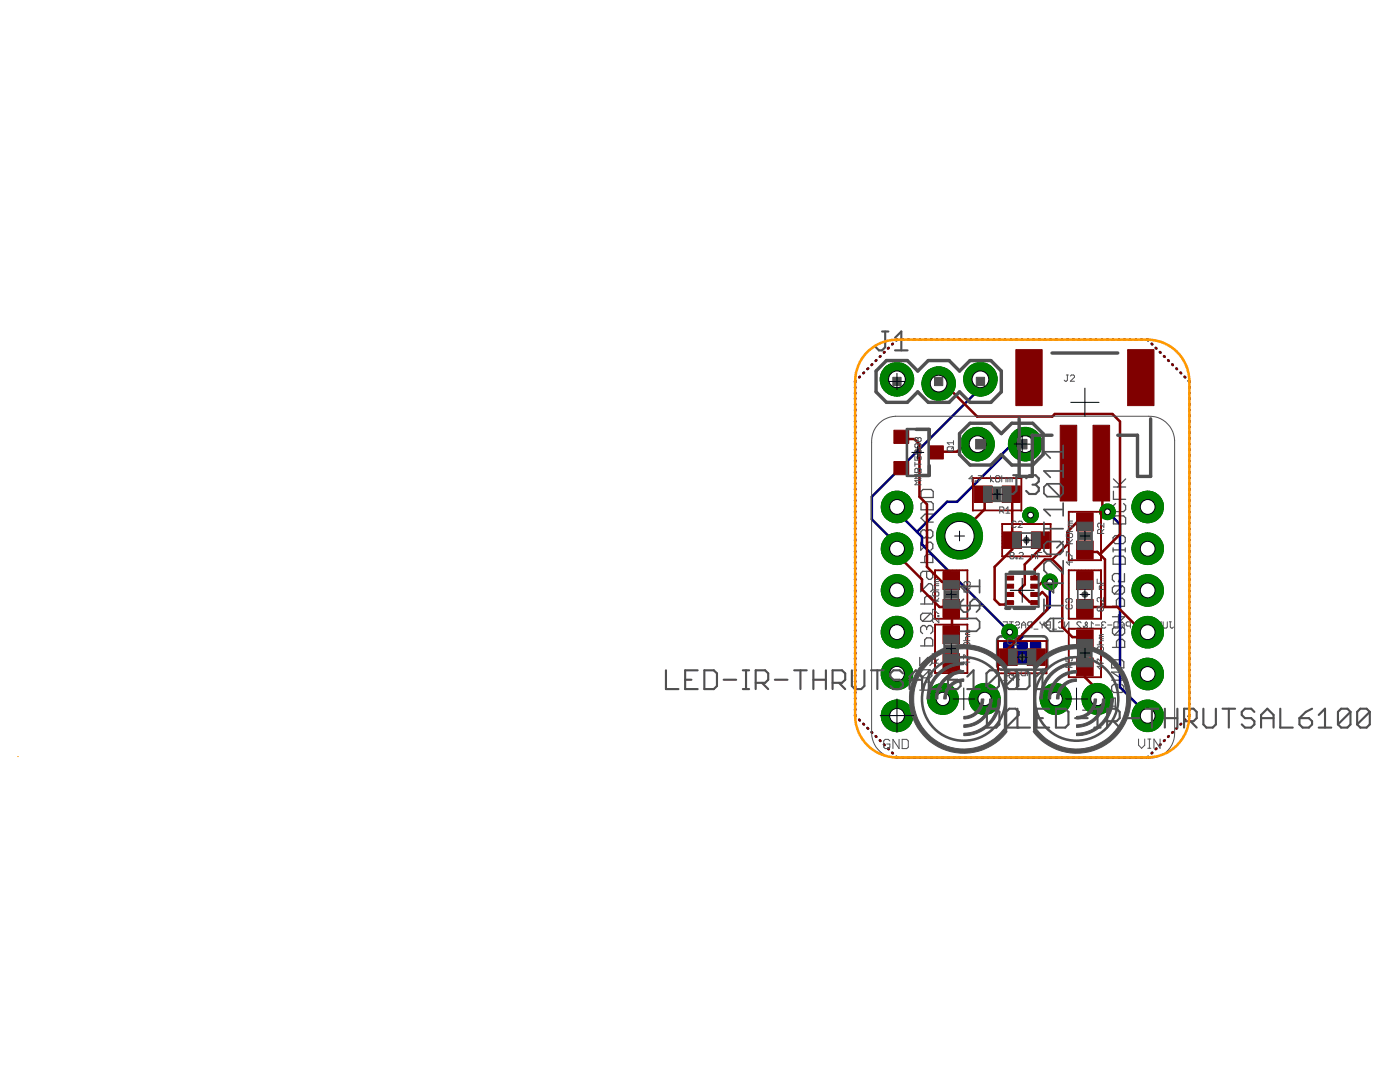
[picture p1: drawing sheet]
<svg xmlns="http://www.w3.org/2000/svg" width="279mm" height="216mm" viewBox="0 0 279 216" stroke-linecap="round" stroke-linejoin="round" font-family="sans-serif">
<path d="M202.6 130.3h2.8M204 128.9v2.8" fill="none" stroke="#000" stroke-width=".2"/>
<g fill="none" stroke="#505050" stroke-width=".2">
<path d="M200.2 124.1h.8v1.2h-.8M200.2 135.8h.8M200.6 124.7h.4M201 134.9l-.4-.4v1.3M201.4 124.1h.8M201.6 129.5l.2 .1M201.6 129l.4 .3-.5 .6-.4-.3M201.8 124.1v1.2M202.2 129.5l.4 .3M202.2 135.3h-.6l-.2-.2v-.4l.2-.2h.6v1.3M202.4 129.7l-.5 .5M202.6 124.3l.3-.2h.4l.2 .2-.2 .4h-.4l-.3 .2 .3 .4h.4l.2-.2"/>
<path d="M202.6 134.5h.5M202.7 130.1l.4 .1-.1 .3-.4-.1-.2 .1v.2l.4 .1M202.9 134.5v1.1l.2 .2 .4-.2M202.9 131.1l.3-.4h.4v.3l-.3 .4M203.1 130.8l.4 .3M203.7 130.3h.3M203.7 130.3v.1M203.8 130.3v.1M203.8 130.3l.1 .1M203.8 130.3h.1M203.9 125.3v-.8l.4-.4 .4 .4v.8M203.9 124.7h.8"/>
<path d="M203.9 130.3l.1 .1M203.9 130.3h.1M204 130.4h.1M204 131.7l-.3-.4 .4-.2 .2 .2-.4 .6M204.1 130.3v.1M204.1 130.3h.1M204.1 130.3l.1 .1M204.2 130.3h.1M204.3 130.3l-.2 .1M204.3 130.3h.3M204.4 130.3h.1M204.5 130.3h.1"/>
<path d="M204.6 130.3h.1M204.7 130.3h.1M204.8 130.4h.1M204.8 130.3v.1M204.8 130.3h.1M204.9 130.3v.1M204.9 130.3h.1M205 130.3h.1M205 130.3h-.4M205 130.3h.2M205.1 130.3h.1M205.2 130.3v.1"/>
<path d="M205.2 130.3h.1M205.3 130.3h.1M205.4 130.4h.1M205.4 130.3v.1M205.9 124.9h-.6l-.2-.2v-.4l.2-.2h.6v1.2M206.3 125.5h.9M207.6 124.1v.2l.4 .4M208 124.7v.6M208.4 124.1v.2l-.4 .4M208.8 124.3l.2-.2h.6v1.2h-.6l-.2-.2 .2-.4zM209 124.7h.6M210 125.5h.9"/>
<path d="M211.2 124.3l.3-.2h.4l.2 .2v.8l-.2 .2h-.4l-.3-.2M212.5 124.1v1.2l.8-1.2v1.2M213.7 125.5h.8M215.8 124.3l-.2-.2h-.5l-.2 .2v.2l.9 .8h-.9M216.2 124.9l.4 .4h.2l.2-.4-.4-.4v-.2l.2-.2 .2 .2v.2l-.8 .8M217.4 125.3h.8M218.2 124.5l-.4-.4v1.2M218.6 124.7h.9M220 124.7l-.2 .2 .2 .4h.5l.2-.2M220 124.7h.3M220.7 124.3l-.2-.2h-.5l-.2 .2 .2 .4M221.1 124.7h.8"/>
<path d="M222.3 124.3l.2-.2h.6v1.2h-.6l-.2-.2zM223.5 124.7h.9M223.5 125.3v-.8l.4-.4 .5 .4v.8M225.6 124.9h-.6l-.3-.2v-.4l.3-.2h.6v1.2M226 125.5h.8M227.6 124.9l-.4 .4M228 124.9h-.6l-.2-.2v-.4l.2-.2h.6v1.2M228.5 124.1h.8v1.2h-.8M228.9 124.7h.4M230.5 124.9h-.6l-.2-.2v-.4l.2-.2h.6v1.2M230.9 125.3v-1.2l.4 .4 .4-.4v1.2M232.1 124.1v1l.2 .2h.4l.3-.2v-1"/>
<path d="M233.4 124.1h.4M233.6 124.1v1l.2 .2 .4-.2"/>
</g>
<g fill="none" stroke="#505050" stroke-width=".25">
<path d="M184.2 97.7h1.6l.4 .4v1.2h-2.4v-1.2zM222.2 98v1.6h2.4M222.2 97.2h2.4M222.2 95.6l1.2 1.2M224.6 95.6l-1.6 1.6M183.7 116.5v1.6l1.6-1.6h.4l.4 .4v.8l-.4 .4M183.7 108.2v1.6l1.7-1.6h.4l.4 .4v.8l-.4 .4M183.7 112.2h2.5v-1.2l-.4-.4h-.8l-.4 .4v1.2M183.8 100.5l.4-.4h1.6l.4 .4v1.2h-2.4zM184.9 114v1.2l.4 .4h.4l.4-.4v-.8l-.4-.4h-1.6l-.4 .4v.8l.4 .4M185 106.1l.4-.4h.4l.4 .4v.8l-.4 .4h-.4l-.4-.4M185 106.1v.8"/>
<path d="M185 106.1l-.4-.4h-.5l-.4 .4v.8l.4 .4h.5l.4-.4M186.2 102.6h-1.6l-.8 .8 .8 .8h1.6M222.1 111.4l.4-.4h1.7l.4 .4v1.2h-2.5zM222.1 109.3v.8M222.1 109.7h2.5M222.2 103.3l.4-.4h1.6l.4 .4v1.2h-2.4zM222.5 106.9h1.7l.4 .4v.8l-.4 .4h-1.7l-.4-.4v-.8zM222.6 100.5l-.4 .4v.8l.4 .4h1.6l.4-.4v-.8l-.4-.4M224 116.9l.4 .4v.8l-.4 .4h-1.6M224 116.9h-1.6l-.4 .4v.8l.4 .4M224 116.9l-1.6 1.6M224.4 114.4v1.7h-1.2l.4-.8v-.4l-.4-.5h-.8l-.4 .5v.8l.4 .4"/>
<path d="M224.6 109.3v.8M183.6 137.7h2.4v-1.2l-.4-.4h-.8l-.4 .4v1.2M183.6 131.2v1.6l1.6-1.6h.4l.4 .4v.8l-.4 .4M183.7 128.9h2.4v-1.2l-.4-.4h-.8l-.4 .4v1.2M183.7 120.5h2.4v-1.2l-.4-.4h-.8l-.4 .4v1.2M184.9 125.2l.4-.4h.4l.4 .4v.8l-.4 .4M184.9 125.2l-.4-.4h-.4l-.4 .4v.8l.4 .4M184.9 125.2v.4M185.6 133.6l.4 .4v.9l-.4 .4h-1.6M185.6 133.6h-1.6l-.4 .4v.9l.4 .4M185.6 133.6l-1.6 1.7M185.7 122.4l.4 .4v.8l-.4 .4h-1.6"/>
<path d="M185.7 122.4h-1.6l-.4 .4v.8l.4 .4M185.7 122.4l-1.6 1.6M220.1 139.7l-.4-.4h-.8l-.4 .4v.4l1.6 1.6h-1.6M221.8 132.1l.4-.4h1.7l.4 .4v1.2h-2.5zM222 121h2.4v-1.2l-.4-.4h-.8l-.4 .4v1.2M222 129.2h2.5v-1.2l-.5-.4h-.8l-.4 .4v1.2M223.2 122.7v1.6l1.3-1.2h-2.5M223.9 136.6l.4 .4v.8l-.4 .4h-1.7l-.4-.4v-.8l.4-.4h.9v.8M224 125.1l.5 .4v.8l-.5 .4h-1.6M224 125.1h-1.6l-.4 .4v.8l.4 .4M224 125.1l-1.6 1.6M224.3 134.1h-2.5l2.5 1.6h-2.5"/>
<path d="M216.1 141.7h1.6M217.7 140.1l-.8-.8v2.4M222.6 140.9h-1.2l-.4-.4v-.8l.4-.4h1.2v2.4"/>
</g>
<path d="M200.6 128.6h4v3.4h-4z" fill="none" stroke="#505050" stroke-width=".42"/>
<path d="M199.2 127.2l.6-.2h8.4l.4 .1 .3 .3 .1 .4-.1 5.4-.3 .3-.4 .1h-8.4l-.4-.1-.3-.3-.1-.4v-5z" fill="none" stroke="#505050" stroke-width=".51"/>
<g fill="#000080" stroke="#000080" stroke-width=".2">
<path d="M200.3 128.2h2.1v4.2h-2.1z"/>
<path d="M203 128.2h2v4.2h-2z"/>
<path d="M205.6 128.2h2.1v4.2h-2.1z"/>
</g>
<g fill="none" stroke="#000080" stroke-width=".51">
<path d="M170.7 77.2v.2M170.7 78.4v.1M170.7 79.5v.1M170.8 76l-.1 .2M171.6 75.2l-.1 .1M172.4 74.4l-.1 .1M173.2 73.5l-.1 .1M174.1 72.7l-.2 .1M174.9 71.9l-.1 .1M175.7 71.1l-.1 .1M176.5 70.3l-.1 .1M177.4 69.4l-.2 .1"/>
<path d="M178.2 68.6l-.1 .1M179.1 67.8l-.2 .1M180.1 67.8h.2M181.3 67.8h.1M182.4 67.8h.1M183.5 67.8h.2M184.7 67.8h.1M185.8 67.8h.1M186.9 67.8h.2M188.1 67.8h.1M189.2 67.8h.1M190.3 67.8h.2"/>
<path d="M191.5 67.8h.1M192.6 67.8h.1M193.7 67.8h.2M194.9 67.8h.1M195.7 75.7l-.2 .4v1.5l-21.5 21.5v4.5l5.5 5.5-.5 .4M196 67.8h.1M197.1 67.8h.2M198.3 67.8h.1M199.4 67.8h.1M200.5 67.8h.2M201.7 67.8h.1M202.8 67.8h.1"/>
<path d="M203.9 67.8h.2M205.1 67.8h.1M206.2 67.8h.1M207.3 67.8h.2M208.5 67.8h.1M209.6 67.8h.1M210.7 67.8h.2M211.9 67.8h.1M213 67.8h.1M214.1 67.8h.2M215.3 67.8h.1M216.4 67.8h.2"/>
<path d="M217.6 67.8h.1M218.7 67.8h.1M219.8 67.8h.1M221 67.8h.1M222.1 67.8h.1M223.2 67.8h.2M224.3 67.8h.2M225.5 67.8h.1M226.6 67.8h.2M227.8 67.8h.1M228.9 67.8l.2 .1M229.8 68.6l.2 .1"/>
<path d="M230.7 69.4l.1 .1M231.5 70.3l.1 .1M232.3 71.1l.1 .1M233.1 71.9l.1 .1M234 72.7l.1 .1M234.8 73.5l.1 .1M235.6 74.4l.1 .1M236.4 75.2l.1 .1M237.2 76l.2 .2M237.4 77.2v.2M237.4 78.4v.1M237.4 79.5v.1"/>
<path d="M170.7 80.6v.2M170.7 81.7v.2M170.7 82.9v.1M170.7 84v.1M170.7 85.1v.2M170.7 86.3v.1M170.7 87.4v.1M170.7 88.5v.1M170.7 89.6v.2M170.7 90.8v.1M170.7 91.9v.1M170.7 93v.2"/>
<path d="M170.7 94.2v.1M170.7 95.3v.1M170.7 96.4v.1M170.7 97.6v.1M170.7 98.7v.1M170.7 99.8v.1M204.6 88.6h-2.6l-2 2v.5l-9 9h-2l-6 6M237.4 80.6v.2M237.4 81.7v.2M237.4 82.9v.1M237.4 84v.1M237.4 85.1v.2"/>
<path d="M237.4 86.3v.1M237.4 87.4v.1M237.4 88.5v.1M237.4 89.6v.2M237.4 90.8v.1M237.4 91.9v.1M237.4 93v.2M237.4 94.2v.1M237.4 95.3v.1M237.4 96.4v.1M237.4 97.6v.1M237.4 98.7v.1"/>
<path d="M237.4 99.8v.1M170.7 100.9v.1M170.7 102.1v.1M170.7 103.2v.1M170.7 104.3v.1M170.7 105.5v.1M170.7 106.6v.1M170.7 107.7v.1M170.7 108.8v.1M170.7 110v.1M170.7 111.1v.1M170.7 112.2v.1"/>
<path d="M170.7 113.3v.2M170.7 114.5v.1M170.7 115.6v.1M170.7 116.7v.2M170.7 117.9v.1M170.7 119v.1M179 101.2l.5 .4v1l4.5 4.5v1.5l17.5 17.5v4l-.2 .2M209.5 116.1v5l-5.5 5.5v.5l-.5 .5v2l.5 .7M221 102.1l2.5 2.5v32.5l5.5 5.5v.2M237.4 100.9v.1M237.4 102.1v.1M237.4 103.2v.1"/>
<path d="M237.4 104.3v.1M237.4 105.5v.1M237.4 106.6v.1M237.4 107.7v.1M237.4 108.8v.1M237.4 110v.1M237.4 111.1v.1M237.4 112.2v.1M237.4 113.3v.2M237.4 114.5v.1M237.4 115.6v.1M237.4 116.7v.2"/>
<path d="M237.4 117.9v.1M237.4 119v.1M170.7 120.1v.1M170.7 121.2v.2M170.7 122.4v.1M170.7 123.5v.1M170.7 124.6v.2M170.7 125.8v.1M170.7 126.9v.1M170.7 128v.1M170.7 129.1v.2M170.7 130.3v.1"/>
<path d="M170.7 131.4v.1M170.7 132.5v.2M170.7 133.6v.2M170.7 134.8v.1M170.7 135.9v.1M170.7 137v.2M170.7 138.2v.1M170.7 139.3v.1M237.4 120.1v.1M237.4 121.2v.2M237.4 122.4v.1M237.4 123.5v.1"/>
<path d="M237.4 124.6v.2M237.4 125.8v.1M237.4 126.9v.1M237.4 128v.1M237.4 129.1v.2M237.4 130.3v.1M237.4 131.4v.1M237.4 132.5v.2M237.4 133.6v.2M237.4 134.8v.1M237.4 135.9v.1M237.4 137v.2"/>
<path d="M237.4 138.2v.1M237.4 139.3v.1M170.7 142.7l.1 .2M170.7 140.4v.1M170.7 141.5v.2M171.5 143.6l.1 .1M172.3 144.4l.1 .1M173.1 145.3l.1 .1M173.9 146.1l.2 .1M174.8 146.9l.1 .1M175.6 147.7l.1 .1M176.4 148.5l.1 .2"/>
<path d="M177.2 149.4l.2 .1M178.1 150.2l.1 .1M178.9 151l.2 .1M180.1 151.1h.2M181.3 151.1h.1M182.4 151.1h.1M183.5 151.1h.2M184.7 151.1h.1M185.8 151.1h.1M186.9 151.1h.2M188.1 151.1h.1M189.2 151.1h.1"/>
<path d="M190.3 151.1h.2M191.5 151.1h.1M192.6 151.1h.1M193.7 151.1h.2M194.9 151.1h.1M196 151.1h.1M197.1 151.1h.2M198.3 151.1h.1M199.4 151.1h.1M200.5 151.1h.2M201.7 151.1h.1M202.8 151.1h.1"/>
<path d="M203.9 151.1h.2M205.1 151.1h.1M206.2 151.1h.1M207.3 151.1h.2M208.5 151.1h.1M209.6 151.1h.1M210.7 151.1h.2M211.9 151.1h.1M213 151.1h.1M214.1 151.1h.2M215.3 151.1h.1M216.4 151.1h.2"/>
<path d="M217.6 151.1h.1M218.7 151.1h.1M219.8 151.1h.1M221 151.1h.1M222.1 151.1h.1M223.2 151.1h.2M224.3 151.1h.2M225.5 151.1h.1M226.6 151.1h.2M227.8 151.1h.1M229.1 151l-.2 .1M230 150.2l-.2 .1"/>
<path d="M230.8 149.4l-.1 .1M231.6 148.5l-.1 .2M232.4 147.7l-.1 .1M233.2 146.9l-.1 .1M234.1 146.1l-.1 .1M234.9 145.3l-.1 .1M235.7 144.4l-.1 .1M236.5 143.6l-.1 .1M237.4 140.4v.1M237.4 141.5v.2M237.4 142.7l-.2 .2"/>
</g>
<circle cx="179" cy="75.7" r="3.3" fill="#008000" stroke="#008000" stroke-width=".2"/>
<circle cx="179" cy="75.7" r="1.67" fill="#fff" stroke="#000" stroke-width=".2"/>
<circle cx="187.3" cy="76.5" r="3.3" fill="#008000" stroke="#008000" stroke-width=".2"/>
<circle cx="187.3" cy="76.5" r="1.67" fill="#fff" stroke="#000" stroke-width=".2"/>
<circle cx="195.7" cy="75.7" r="3.3" fill="#008000" stroke="#008000" stroke-width=".2"/>
<circle cx="195.7" cy="75.7" r="1.67" fill="#fff" stroke="#000" stroke-width=".2"/>
<circle cx="188.2" cy="139.5" r="3.1" fill="#008000" stroke="#008000" stroke-width=".2"/>
<circle cx="188.2" cy="139.5" r="1.33" fill="#fff" stroke="#000" stroke-width=".2"/>
<circle cx="196.5" cy="139.5" r="3.1" fill="#008000" stroke="#008000" stroke-width=".2"/>
<circle cx="196.5" cy="139.5" r="1.33" fill="#fff" stroke="#000" stroke-width=".2"/>
<circle cx="219" cy="139.5" r="3.1" fill="#008000" stroke="#008000" stroke-width=".2"/>
<circle cx="219" cy="139.5" r="1.33" fill="#fff" stroke="#000" stroke-width=".2"/>
<circle cx="210.7" cy="139.5" r="3.1" fill="#008000" stroke="#008000" stroke-width=".2"/>
<circle cx="210.7" cy="139.5" r="1.33" fill="#fff" stroke="#000" stroke-width=".2"/>
<circle cx="191.5" cy="107" r="4.6" fill="#008000" stroke="#008000" stroke-width=".2"/>
<circle cx="191.5" cy="107" r="2.92" fill="#fff" stroke="#000" stroke-width=".2"/>
<circle cx="179" cy="142.8" r="3.2" fill="#008000" stroke="#008000" stroke-width=".2"/>
<circle cx="179" cy="142.8" r="1.48" fill="#fff" stroke="#000" stroke-width=".2"/>
<circle cx="229" cy="134.5" r="3.2" fill="#008000" stroke="#008000" stroke-width=".2"/>
<circle cx="229" cy="134.5" r="1.48" fill="#fff" stroke="#000" stroke-width=".2"/>
<circle cx="179" cy="134.5" r="3.2" fill="#008000" stroke="#008000" stroke-width=".2"/>
<circle cx="179" cy="134.5" r="1.48" fill="#fff" stroke="#000" stroke-width=".2"/>
<circle cx="229" cy="126.2" r="3.2" fill="#008000" stroke="#008000" stroke-width=".2"/>
<circle cx="229" cy="126.2" r="1.48" fill="#fff" stroke="#000" stroke-width=".2"/>
<circle cx="229" cy="117.8" r="3.2" fill="#008000" stroke="#008000" stroke-width=".2"/>
<circle cx="229" cy="117.8" r="1.48" fill="#fff" stroke="#000" stroke-width=".2"/>
<circle cx="179" cy="109.5" r="3.2" fill="#008000" stroke="#008000" stroke-width=".2"/>
<circle cx="179" cy="109.5" r="1.48" fill="#fff" stroke="#000" stroke-width=".2"/>
<circle cx="179" cy="117.8" r="3.2" fill="#008000" stroke="#008000" stroke-width=".2"/>
<circle cx="179" cy="117.8" r="1.48" fill="#fff" stroke="#000" stroke-width=".2"/>
<circle cx="179" cy="126.1" r="3.2" fill="#008000" stroke="#008000" stroke-width=".2"/>
<circle cx="179" cy="126.1" r="1.48" fill="#fff" stroke="#000" stroke-width=".2"/>
<circle cx="229" cy="101.2" r="3.2" fill="#008000" stroke="#008000" stroke-width=".2"/>
<circle cx="229" cy="101.2" r="1.48" fill="#fff" stroke="#000" stroke-width=".2"/>
<circle cx="229" cy="109.5" r="3.2" fill="#008000" stroke="#008000" stroke-width=".2"/>
<circle cx="229" cy="109.5" r="1.48" fill="#fff" stroke="#000" stroke-width=".2"/>
<circle cx="179" cy="101.2" r="3.2" fill="#008000" stroke="#008000" stroke-width=".2"/>
<circle cx="179" cy="101.2" r="1.48" fill="#fff" stroke="#000" stroke-width=".2"/>
<circle cx="229" cy="142.8" r="3.2" fill="#008000" stroke="#008000" stroke-width=".2"/>
<circle cx="229" cy="142.8" r="1.48" fill="#fff" stroke="#000" stroke-width=".2"/>
<circle cx="204.6" cy="88.6" r="3.3" fill="#008000" stroke="#008000" stroke-width=".2"/>
<circle cx="204.6" cy="88.6" r="1.67" fill="#fff" stroke="#000" stroke-width=".2"/>
<circle cx="195.1" cy="88.6" r="3.3" fill="#008000" stroke="#008000" stroke-width=".2"/>
<circle cx="195.1" cy="88.6" r="1.67" fill="#fff" stroke="#000" stroke-width=".2"/>
<circle cx="201.5" cy="126.1" r="1.57" fill="#008000" stroke="#008000" stroke-width=".2"/>
<circle cx="201.5" cy="126.1" r=".57" fill="#fff" stroke="#000" stroke-width=".2"/>
<circle cx="221" cy="102.1" r="1.57" fill="#008000" stroke="#008000" stroke-width=".2"/>
<circle cx="221" cy="102.1" r=".57" fill="#fff" stroke="#000" stroke-width=".2"/>
<circle cx="209.5" cy="116.1" r="1.57" fill="#008000" stroke="#008000" stroke-width=".2"/>
<circle cx="209.5" cy="116.1" r=".57" fill="#fff" stroke="#000" stroke-width=".2"/>
<circle cx="205.7" cy="102.8" r="1.57" fill="#008000" stroke="#008000" stroke-width=".2"/>
<circle cx="205.7" cy="102.8" r=".57" fill="#fff" stroke="#000" stroke-width=".2"/>
<path d="M200.8 119.9h1.5v.7h-1.5z" fill-rule="evenodd" fill="#800000" stroke="#800000" stroke-width=".2"/>
<g fill="#800000" stroke="#800000" stroke-width=".2">
<path d="M200.8 118.2h1.5v.8h-1.5z"/>
<path d="M200.8 116.6h1.5v.8h-1.5z"/>
<path d="M200.8 114.9h1.5v.8h-1.5z"/>
<path d="M205.7 114.9h1.5v.8h-1.5z"/>
<path d="M205.7 116.6h1.5v.8h-1.5z"/>
<path d="M205.7 118.2h1.5v.8h-1.5z"/>
<path d="M205.7 119.8h1.5v.8h-1.5z"/>
<path d="M199.4 129.5h3.6v3.3h-3.6z"/>
<path d="M205 129.5h3.6v3.3h-3.6z"/>
<path d="M200.3 106.1h3.6v3.3h-3.6z"/>
<path d="M205.8 106.1h3.6v3.3h-3.6z"/>
<path d="M214.9 119.6h3.3v3.6h-3.3z"/>
<path d="M214.9 114h3.3v3.6h-3.3z"/>
<path d="M200 97h3.6v3.3h-3.6z"/>
<path d="M194.4 97h3.6v3.3h-3.6z"/>
<path d="M214.9 102.4h3.3v3.6h-3.3z"/>
<path d="M214.9 107.9h3.3v3.6h-3.3z"/>
<path d="M188.2 114h3.3v3.6h-3.3z"/>
<path d="M188.2 119.6h3.3v3.6h-3.3z"/>
<path d="M211.6 84.9h3.3v15.1h-3.3z"/>
<path d="M218.1 84.9h3.3v15.1h-3.3z"/>
<path d="M202.7 69.8h5.3v11.1h-5.3z"/>
<path d="M225 69.8h5.3v11.1h-5.3z"/>
<path d="M178.4 85.9h3v2.6h-3z"/>
<path d="M178.4 92.1h3v2.6h-3z"/>
<path d="M185.3 89h3v2.6h-3z"/>
<path d="M188.2 130.5h3.3v3.5h-3.3z"/>
<path d="M188.2 124.9h3.3v3.6h-3.3z"/>
<path d="M214.9 131.3h3.3v3.6h-3.3z"/>
<path d="M214.9 125.7h3.3v3.6h-3.3z"/>
</g>
<g fill="none" stroke="#800000" stroke-width=".51">
<path d="M170.7 77.2v.2M170.7 78.4v.1M170.7 79.5v.1M170.8 76l-.1 .2M171.6 75.2l-.1 .1M172.4 74.4l-.1 .1M173.2 73.5l-.1 .1M174.1 72.7l-.2 .1M174.9 71.9l-.1 .1M175.7 71.1l-.1 .1M176.5 70.3l-.1 .1M177.4 69.4l-.2 .1"/>
<path d="M178.2 68.6l-.1 .1M179.1 67.8l-.2 .1M180.1 67.8h.2M181.3 67.8h.1M182.4 67.8h.1M183.5 67.8h.2M184.7 67.8h.1M185.8 67.8h.1M186.9 67.8h.2M187.3 76.5l1.2 .1 6.5 6.5h15l.5-.5h11.5l1.5 1.5v22.5l-4 4M188.1 67.8h.1M189.2 67.8h.1"/>
<path d="M190.3 67.8h.2M191.5 67.8h.1M192.6 67.8h.1M193.7 67.8h.2M194.9 67.8h.1M196 67.8h.1M197.1 67.8h.2M198.3 67.8h.1M199.4 67.8h.1M200.5 67.8h.2M201.7 67.8h.1M202.8 67.8h.1"/>
<path d="M203.9 67.8h.2M205.1 67.8h.1M206.2 67.8h.1M207.3 67.8h.2M208.5 67.8h.1M209.6 67.8h.1M210.7 67.8h.2M211.9 67.8h.1M213 67.8h.1M214.1 67.8h.2M215.3 67.8h.1M216.4 67.8h.2"/>
<path d="M217.6 67.8h.1M218.7 67.8h.1M219.8 67.8h.1M221 67.8h.1M222.1 67.8h.1M223.2 67.8h.2M224.3 67.8h.2M225.5 67.8h.1M226.6 67.8h.2M227.8 67.8h.1M228.9 67.8l.2 .1M229.8 68.6l.2 .1"/>
<path d="M230.7 69.4l.1 .1M231.5 70.3l.1 .1M232.3 71.1l.1 .1M233.1 71.9l.1 .1M234 72.7l.1 .1M234.8 73.5l.1 .1M235.6 74.4l.1 .1M236.4 75.2l.1 .1M237.2 76l.2 .2M237.4 77.2v.2M237.4 78.4v.1M237.4 79.5v.1"/>
<path d="M170.7 80.6v.2M170.7 81.7v.2M170.7 82.9v.1M170.7 84v.1M170.7 85.1v.2M170.7 86.3v.1M170.7 87.4v.1M170.7 88.5v.1M170.7 89.6v.2M170.7 90.8v.1M170.7 91.9v.1M170.7 93v.2"/>
<path d="M170.7 94.2v.1M170.7 95.3v.1M170.7 96.4v.1M170.7 97.6v.1M170.7 98.7v.1M170.7 99.8v.1M179.9 87.2l.1 .4h2.5l1 1v10.5l1.5 1.5v12.5l3 3h1.5l.3-.3M195.1 88.6h-2.6l-1.5 1.5h-4l-.2 .2M196.2 98.6h.3v3l-5 5v.4M201.8 98.6h.2v11l-3.5 3.5v6.5l1 1h1l.5-.5h.5v.1M219.8 92.4l.2 .2v8.5l1 1M237.4 80.6v.2"/>
<path d="M237.4 81.7v.2M237.4 82.9v.1M237.4 84v.1M237.4 85.1v.2M237.4 86.3v.1M237.4 87.4v.1M237.4 88.5v.1M237.4 89.6v.2M237.4 90.8v.1M237.4 91.9v.1M237.4 93v.2M237.4 94.2v.1"/>
<path d="M237.4 95.3v.1M237.4 96.4v.1M237.4 97.6v.1M237.4 98.7v.1M237.4 99.8v.1M170.7 100.9v.1M170.7 102.1v.1M170.7 103.2v.1M170.7 104.3v.1M170.7 105.5v.1M170.7 106.6v.1M170.7 107.7v.1"/>
<path d="M170.7 108.8v.1M170.7 110v.1M170.7 111.1v.1M170.7 112.2v.1M170.7 113.3v.2M170.7 114.5v.1M170.7 115.6v.1M170.7 116.7v.2M170.7 117.9v.1M170.7 119v.1M179 109.5l.5 .1v1.5l4.5 4.5v2l3.5 3.5h2l.5 .5v5l-.2 .1M206.5 118.6h1l.5-.5 1 1v2.5l-6 6"/>
<path d="M207.6 107.8l-.1 1.8-3 3v4l-1 1v.5l2 2 1 .1M209.5 116.1l-.5-.5h-.5l-1.5 1.5h-.5v-.1M210 111.6h-1.5l-2 2v1.7M210 111.6l2 2v11.5l2 2h2.5v.4M216.5 104.2l-1.5-.1-2 2v2.5l-3 3M216.5 109.7v.4h2.5l.5 .5M219.5 110.6l1 1v9.5M237.4 100.9v.1M237.4 102.1v.1M237.4 103.2v.1M237.4 104.3v.1M237.4 105.5v.1"/>
<path d="M237.4 106.6v.1M237.4 107.7v.1M237.4 108.8v.1M237.4 110v.1M237.4 111.1v.1M237.4 112.2v.1M237.4 113.3v.2M237.4 114.5v.1M237.4 115.6v.1M237.4 116.7v.2M237.4 117.9v.1M237.4 119v.1"/>
<path d="M170.7 120.1v.1M170.7 121.2v.2M170.7 122.4v.1M170.7 123.5v.1M170.7 124.6v.2M170.7 125.8v.1M170.7 126.9v.1M170.7 128v.1M170.7 129.1v.2M170.7 130.3v.1M170.7 131.4v.1M170.7 132.5v.2"/>
<path d="M170.7 133.6v.2M170.7 134.8v.1M170.7 135.9v.1M170.7 137v.2M170.7 138.2v.1M170.7 139.3v.1M189.8 132.2l-.3 .4v2l-1.5 1.5v3l.2 .4M201.5 126.1l1.5 1.5M203 127.6l-2 2v1.5h.2M216.5 121.4v-.3h6.5l5 5 1 .1M216.5 133.1v2l2.5 2.5v1.9M237.4 120.1v.1"/>
<path d="M237.4 121.2v.2M237.4 122.4v.1M237.4 123.5v.1M237.4 124.6v.2M237.4 125.8v.1M237.4 126.9v.1M237.4 128v.1M237.4 129.1v.2M237.4 130.3v.1M237.4 131.4v.1M237.4 132.5v.2M237.4 133.6v.2"/>
<path d="M237.4 134.8v.1M237.4 135.9v.1M237.4 137v.2M237.4 138.2v.1M237.4 139.3v.1M170.7 142.7l.1 .2M170.7 140.4v.1M170.7 141.5v.2M171.5 143.6l.1 .1M172.3 144.4l.1 .1M173.1 145.3l.1 .1M173.9 146.1l.2 .1"/>
<path d="M174.8 146.9l.1 .1M175.6 147.7l.1 .1M176.4 148.5l.1 .2M177.2 149.4l.2 .1M178.1 150.2l.1 .1M178.9 151l.2 .1M180.1 151.1h.2M181.3 151.1h.1M182.4 151.1h.1M183.5 151.1h.2M184.7 151.1h.1M185.8 151.1h.1"/>
<path d="M186.9 151.1h.2M188.1 151.1h.1M189.2 151.1h.1M190.3 151.1h.2M191.5 151.1h.1M192.6 151.1h.1M193.7 151.1h.2M194.9 151.1h.1M196 151.1h.1M197.1 151.1h.2M198.3 151.1h.1M199.4 151.1h.1"/>
<path d="M200.5 151.1h.2M201.7 151.1h.1M202.8 151.1h.1M203.9 151.1h.2M205.1 151.1h.1M206.2 151.1h.1M207.3 151.1h.2M208.5 151.1h.1M209.6 151.1h.1M210.7 151.1h.2M211.9 151.1h.1M213 151.1h.1"/>
<path d="M214.1 151.1h.2M215.3 151.1h.1M216.4 151.1h.2M217.6 151.1h.1M218.7 151.1h.1M219.8 151.1h.1M221 151.1h.1M222.1 151.1h.1M223.2 151.1h.2M224.3 151.1h.2M225.5 151.1h.1M226.6 151.1h.2"/>
<path d="M227.8 151.1h.1M229.1 151l-.2 .1M230 150.2l-.2 .1M230.8 149.4l-.1 .1M231.6 148.5l-.1 .2M232.4 147.7l-.1 .1M233.2 146.9l-.1 .1M234.1 146.1l-.1 .1M234.9 145.3l-.1 .1M235.7 144.4l-.1 .1M236.5 143.6l-.1 .1M237.4 140.4v.1"/>
<path d="M237.4 141.5v.2M237.4 142.7l-.2 .2"/>
</g>
<circle cx="179" cy="75.7" r="3.3" fill="#008000" stroke="#008000" stroke-width=".2"/>
<circle cx="179" cy="75.7" r="1.67" fill="#fff" stroke="#000" stroke-width=".2"/>
<circle cx="187.3" cy="76.5" r="3.3" fill="#008000" stroke="#008000" stroke-width=".2"/>
<circle cx="187.3" cy="76.5" r="1.67" fill="#fff" stroke="#000" stroke-width=".2"/>
<circle cx="195.7" cy="75.7" r="3.3" fill="#008000" stroke="#008000" stroke-width=".2"/>
<circle cx="195.7" cy="75.7" r="1.67" fill="#fff" stroke="#000" stroke-width=".2"/>
<circle cx="188.2" cy="139.5" r="3.1" fill="#008000" stroke="#008000" stroke-width=".2"/>
<circle cx="188.2" cy="139.5" r="1.33" fill="#fff" stroke="#000" stroke-width=".2"/>
<circle cx="196.5" cy="139.5" r="3.1" fill="#008000" stroke="#008000" stroke-width=".2"/>
<circle cx="196.5" cy="139.5" r="1.33" fill="#fff" stroke="#000" stroke-width=".2"/>
<circle cx="219" cy="139.5" r="3.1" fill="#008000" stroke="#008000" stroke-width=".2"/>
<circle cx="219" cy="139.5" r="1.33" fill="#fff" stroke="#000" stroke-width=".2"/>
<circle cx="210.7" cy="139.5" r="3.1" fill="#008000" stroke="#008000" stroke-width=".2"/>
<circle cx="210.7" cy="139.5" r="1.33" fill="#fff" stroke="#000" stroke-width=".2"/>
<circle cx="191.5" cy="107" r="4.6" fill="#008000" stroke="#008000" stroke-width=".2"/>
<circle cx="191.5" cy="107" r="2.92" fill="#fff" stroke="#000" stroke-width=".2"/>
<circle cx="179" cy="142.8" r="3.2" fill="#008000" stroke="#008000" stroke-width=".2"/>
<circle cx="179" cy="142.8" r="1.48" fill="#fff" stroke="#000" stroke-width=".2"/>
<circle cx="229" cy="134.5" r="3.2" fill="#008000" stroke="#008000" stroke-width=".2"/>
<circle cx="229" cy="134.5" r="1.48" fill="#fff" stroke="#000" stroke-width=".2"/>
<circle cx="179" cy="134.5" r="3.2" fill="#008000" stroke="#008000" stroke-width=".2"/>
<circle cx="179" cy="134.5" r="1.48" fill="#fff" stroke="#000" stroke-width=".2"/>
<circle cx="229" cy="126.2" r="3.2" fill="#008000" stroke="#008000" stroke-width=".2"/>
<circle cx="229" cy="126.2" r="1.48" fill="#fff" stroke="#000" stroke-width=".2"/>
<circle cx="229" cy="117.8" r="3.2" fill="#008000" stroke="#008000" stroke-width=".2"/>
<circle cx="229" cy="117.8" r="1.48" fill="#fff" stroke="#000" stroke-width=".2"/>
<circle cx="179" cy="109.5" r="3.2" fill="#008000" stroke="#008000" stroke-width=".2"/>
<circle cx="179" cy="109.5" r="1.48" fill="#fff" stroke="#000" stroke-width=".2"/>
<circle cx="179" cy="117.8" r="3.2" fill="#008000" stroke="#008000" stroke-width=".2"/>
<circle cx="179" cy="117.8" r="1.48" fill="#fff" stroke="#000" stroke-width=".2"/>
<circle cx="179" cy="126.1" r="3.2" fill="#008000" stroke="#008000" stroke-width=".2"/>
<circle cx="179" cy="126.1" r="1.48" fill="#fff" stroke="#000" stroke-width=".2"/>
<circle cx="229" cy="101.2" r="3.2" fill="#008000" stroke="#008000" stroke-width=".2"/>
<circle cx="229" cy="101.2" r="1.48" fill="#fff" stroke="#000" stroke-width=".2"/>
<circle cx="229" cy="109.5" r="3.2" fill="#008000" stroke="#008000" stroke-width=".2"/>
<circle cx="229" cy="109.5" r="1.48" fill="#fff" stroke="#000" stroke-width=".2"/>
<circle cx="179" cy="101.2" r="3.2" fill="#008000" stroke="#008000" stroke-width=".2"/>
<circle cx="179" cy="101.2" r="1.48" fill="#fff" stroke="#000" stroke-width=".2"/>
<circle cx="229" cy="142.8" r="3.2" fill="#008000" stroke="#008000" stroke-width=".2"/>
<circle cx="229" cy="142.8" r="1.48" fill="#fff" stroke="#000" stroke-width=".2"/>
<circle cx="204.6" cy="88.6" r="3.3" fill="#008000" stroke="#008000" stroke-width=".2"/>
<circle cx="204.6" cy="88.6" r="1.67" fill="#fff" stroke="#000" stroke-width=".2"/>
<circle cx="195.1" cy="88.6" r="3.3" fill="#008000" stroke="#008000" stroke-width=".2"/>
<circle cx="195.1" cy="88.6" r="1.67" fill="#fff" stroke="#000" stroke-width=".2"/>
<circle cx="201.5" cy="126.1" r="1.57" fill="#008000" stroke="#008000" stroke-width=".2"/>
<circle cx="201.5" cy="126.1" r=".57" fill="#fff" stroke="#000" stroke-width=".2"/>
<circle cx="221" cy="102.1" r="1.57" fill="#008000" stroke="#008000" stroke-width=".2"/>
<circle cx="221" cy="102.1" r=".57" fill="#fff" stroke="#000" stroke-width=".2"/>
<circle cx="209.5" cy="116.1" r="1.57" fill="#008000" stroke="#008000" stroke-width=".2"/>
<circle cx="209.5" cy="116.1" r=".57" fill="#fff" stroke="#000" stroke-width=".2"/>
<circle cx="205.7" cy="102.8" r="1.57" fill="#008000" stroke="#008000" stroke-width=".2"/>
<circle cx="205.7" cy="102.8" r=".57" fill="#fff" stroke="#000" stroke-width=".2"/>
<g fill="#800000" stroke="#800000" stroke-width=".2">
<path d="M199.1 127.8h9.8v.2h-9.8z"/>
<path d="M208.8 127.9h.1v6.5h-.1z"/>
<path d="M199.1 134.3h9.8v.1h-9.8z"/>
<path d="M199.1 127.8l.2 .1-.1 6.5h-.1z"/>
<path d="M199.9 104.5h9.8l.1 .1h-9.8z"/>
<path d="M209.6 104.5h.2l-.1 6.6h-.1z"/>
<path d="M199.9 111l9.8-.1 .1 .2h-9.8z"/>
<path d="M199.9 104.5h.2l-.1 6.6h-.1z"/>
<path d="M213.3 113.7h.1l-.1 9.8h-.1z"/>
<path d="M213.3 113.7h6.5v.1l-6.5 .1z"/>
<path d="M219.6 113.7h.2v9.8h-.2z"/>
<path d="M213.2 123.4h6.6v.1h-6.5z"/>
<path d="M194.1 101.8h9.8v.1h-9.8z"/>
<path d="M194.1 95.4h.1v6.5h-.1z"/>
<path d="M194.1 95.4l9.8-.1v.1l-9.8 .1z"/>
<path d="M203.8 95.4h.1v6.5h-.1z"/>
<path d="M219.6 102.1h.2v9.8l-.2-.1z"/>
<path d="M213.2 111.7h6.6v.1l-6.5 .1z"/>
<path d="M213.2 102.1h.2l-.1 9.8-.1-.1z"/>
<path d="M213.2 102.1l6.6-.1v.2h-6.5z"/>
<path d="M193 113.7h.1v9.8h-.1z"/>
<path d="M186.5 123.4h6.6v.1h-6.5z"/>
<path d="M186.5 113.7h.2l-.1 9.8h-.1z"/>
<path d="M186.5 113.7h6.6v.1l-6.5 .1z"/>
<path d="M186.5 124.6h.2l-.1 9.8-.1-.1z"/>
<path d="M186.5 124.6l6.6-.1v.2h-6.5z"/>
<path d="M193 124.6h.1v9.8l-.1-.1z"/>
<path d="M186.6 134.2h6.5v.1l-6.5 .1z"/>
<path d="M213.2 125.4h.2l-.1 9.8h-.1z"/>
<path d="M213.2 125.4h6.6v.1h-6.5z"/>
<path d="M219.6 125.4h.2v9.8h-.2z"/>
<path d="M213.2 135.1l6.6-.1v.2h-6.5z"/>
</g>
<path d="M176.9 71.9h4.2l2.1 2.1 2.1-2.1h4.1l2.1 2.1 2.1-2.1h4.2l2 2.1v4.2l-2 2.1h-4.2l-2.1-2.1-2.1 2.1h-4.1l-2.1-2.1-2.1 2.1h-4.2l-2.1-2.1v-4.2zM210 70.4h13.1M182.8 85.7h2.7v2M185.5 92.9v2h-2.7M191.5 86.5l2.1-2h4.2l2 2 2.1-2h4.2l2.1 2v4.2l-2.1 2.1h-4.2l-2.1-2.1-2 2.1h-4.2l-2.1-2.1zM203.4 83.6v11.5h2.6v-8.3h4M229.6 83.6v11.5h-2.6v-8.3h-3.9M201.5 114.2h5M200.7 133.2v12.5M200.7 121.4h.8M202.4 121.4h4.1M206.5 133.2v12.5" fill="none" stroke="#505050" stroke-width=".68"/>
<g fill="#505050" stroke="#505050" stroke-width=".2">
<path d="M184.9 131.6a10.8 10.8 0 0 1 16.1 1.4l-.7 .5a10 10 0 0 0-14.7-1.4 10 10 0 0 0 0 14.8 10 10 0 0 0 14.7-1.4l.7 .5a10.8 10.8 0 0 1-15.9 1.5 10.8 10.8 0 0 1-.2-15.9z" fill-rule="evenodd"/>
<path d="M207.1 131.9a10.8 10.8 0 0 1 15.7 .2 10.8 10.8 0 0 1-1 15.7 10.8 10.8 0 0 1-15.6-1.8l.6-.5a10 10 0 0 0 14.8 1.4 10 10 0 0 0 0-14.8 10 10 0 0 0-14.8 1.4l-.6-.5z" fill-rule="evenodd"/>
<path d="M189.5 136.6a3.8 3.8 0 0 1 2.8-1.1v.5a3.5 3.5 0 0 0-3.5 3.5h-.5v-.3a3.9 3.9 0 0 1 1.2-2.6z" fill-rule="evenodd"/>
<path d="M192.3 143a3.5 3.5 0 0 0 3.5-3.5h.5a4 4 0 0 1-4 4z" fill-rule="evenodd"/>
<path d="M188.1 135.7a5.6 5.6 0 0 1 4.2-1.9v.5a5.1 5.1 0 0 0-5.1 5.2h-.5l.2-1.6 .5-1.2z" fill-rule="evenodd"/>
<path d="M192.3 144.6a5.1 5.1 0 0 0 5.2-5.1h.5a5.7 5.7 0 0 1-5.7 5.6z" fill-rule="evenodd"/>
<path d="M187.1 134.3a7.4 7.4 0 0 1 5.2-2.2v.5a6.8 6.8 0 0 0-6.8 6.9h-.5a7.4 7.4 0 0 1 2.1-5.2z" fill-rule="evenodd"/>
<path d="M192.3 146.3a6.8 6.8 0 0 0 6.9-6.8h.5a7.3 7.3 0 0 1-7.4 7.3z" fill-rule="evenodd"/>
<path d="M214.8 143a3.5 3.5 0 0 0 3.6-3.5h.4a4 4 0 0 1-4 4z" fill-rule="evenodd"/>
<path d="M212 136.6a3.9 3.9 0 0 1 2.8-1.1v.5a3.5 3.5 0 0 0-3.5 3.5h-.5l.1-.9a4.1 4.1 0 0 1 1.1-2z" fill-rule="evenodd"/>
<path d="M214.8 144.6a5.1 5.1 0 0 0 5.2-5.1h.5a5.7 5.7 0 0 1-5.7 5.6z" fill-rule="evenodd"/>
<path d="M210.6 135.7a5.7 5.7 0 0 1 4.2-1.9v.5a5.1 5.1 0 0 0-5.1 5.2h-.5l.1-1a5.4 5.4 0 0 1 1.3-2.8z" fill-rule="evenodd"/>
<path d="M214.8 146.3a6.8 6.8 0 0 0 6.9-6.8h.5a7.3 7.3 0 0 1-7.4 7.3z" fill-rule="evenodd"/>
<path d="M209.7 134.3a7.4 7.4 0 0 1 5.1-2.2v.5a6.8 6.8 0 0 0-6.8 6.9h-.5a7.2 7.2 0 0 1 2.2-5.2z" fill-rule="evenodd"/>
</g>
<g fill="none" stroke="#505050" stroke-width=".51">
<path d="M181 85.6h4.3v9.4h-4.3z"/>
<circle cx="192.3" cy="139.5" r="8.3"/>
<circle cx="214.8" cy="139.5" r="8.3"/>
</g>
<path d="M204.9 107.7v.2M216.4 118.6h.2M204 131v.2" fill="none" stroke="#505050" stroke-width="1.3"/>
<g fill="#505050" stroke="#505050" stroke-width=".2">
<path d="M198.3 97.4h1.4v2.5h-1.4z"/>
<path d="M215.3 106.2h2.5v1.5h-2.5z"/>
<path d="M188.6 117.9h2.5v1.5h-2.5z"/>
<path d="M188.6 128.7h2.5v1.5h-2.5z"/>
<path d="M215.3 129.6h2.5v1.4h-2.5z"/>
<path d="M194.8 75.3h1.7v1.6h-1.7z"/>
<path d="M186.5 75.3h1.7v1.6h-1.7z"/>
<path d="M178.2 75.3h1.6v1.6h-1.6z"/>
<path d="M201.3 129.5h1.6v3.2h-1.6z"/>
<path d="M205.1 129.5h1.6v3.2h-1.6z"/>
<path d="M202.1 106.2h1.6v3.1h-1.6z"/>
<path d="M205.9 106.2h1.7v3.1h-1.7z"/>
<path d="M214.9 119.7h3.2v1.7h-3.2z"/>
<path d="M214.9 115.9h3.2v1.6h-3.2z"/>
<path d="M200.1 97.1h1.7v3.1h-1.7z"/>
<path d="M196.3 97.1h1.6v3.1h-1.6z"/>
<path d="M215 104.2h3.1v1.7h-3.1z"/>
<path d="M215 108h3.1v1.7h-3.1z"/>
<path d="M188.3 115.9h3.1v1.6h-3.1z"/>
<path d="M188.3 119.7h3.1v1.6h-3.1z"/>
<path d="M203.1 87.7h1.9v1.9h-1.9z"/>
<path d="M194.7 87.7h1.9v1.9h-1.9z"/>
<path d="M188.3 130.6h3.1v1.6h-3.1z"/>
<path d="M188.3 126.7h3.1v1.7h-3.1z"/>
<path d="M214.9 131.4h3.2v1.7h-3.2z"/>
<path d="M214.9 127.6h3.2v1.6h-3.2z"/>
</g>
<g fill="none" stroke="#505050" stroke-width=".42">
<path d="M176 66.1h1.3M176.7 66.1v3.2l-.7 .6h-.6l-.6-.6M178.6 69.9h2.5M178.6 67.4l1.3-1.3v3.8M202.2 94.8h1.3M202.8 94.8v3.2l-.6 .6h-.6l-.6-.6M204.8 95.4l.6-.6h1.3l.6 .6v.7l-.6 .6M206.1 96.7h.6M206.7 96.7l.6 .6v.7l-.6 .6h-1.3l-.6-.6M200.7 114.5h6.6v6.6h-6.6zM132.9 133.8v3.7h2.5M136.7 135.6h1.3"/>
<path d="M139.2 133.8h-2.5v3.7h2.5M140.6 133.8h1.9l.6 .6v2.5l-.6 .6h-1.9zM144.4 135.6h2.5M148.3 137.5h1.2M148.3 133.8h1.2M148.9 133.8v3.7M150.8 136.2h1.9l.6-.6v-1.2l-.6-.6h-1.9v3.7M152.1 136.2l1.2 1.3M154.6 135.6h2.6M158.5 133.8h2.5M159.7 133.8v3.7M162.3 135.6h2.5"/>
<path d="M162.3 133.8v3.7M164.8 133.8v3.7M166.2 136.2h1.8l.7-.6v-1.2l-.7-.6h-1.8v3.7M167.4 136.2l1.3 1.3M170 133.8v3.1l.6 .6h1.3l.6-.6v-3.1M173.8 133.8h2.5M175.1 133.8v3.7M180.2 134.4l-.6-.6h-1.3l-.6 .6v.6l.6 .6h1.3l.6 .6v.7l-.6 .6h-1.3l-.6-.6M181.5 135.6h2.5M181.5 137.5v-2.5l1.3-1.2 1.2 1.2v2.5M185.4 133.8v3.7h2.5M189.2 135.6h1.9l.6 .6v.7l-.6 .6h-1.3l-.6-.6z"/>
<path d="M191.7 133.8l-1.2 .6-1.3 1.2M193 137.5h2.5M193 135l1.3-1.2v3.7M199.4 134.4v2.5l-.6 .6h-1.3l-.6-.6M199.4 134.4l-.6-.6h-1.3l-.6 .6v2.5M199.4 134.4l-2.5 2.5M203 133.8h1.9l.6 .6v2.5l-.6 .6h-1.9zM203.2 134.4l-.6-.6h-1.3l-.6 .6v2.5M203.2 134.4v2.5l-.6 .6h-1.3l-.6-.6M203.2 134.4l-2.5 2.5M206.8 137.5h2.5M206.8 135l1.2-1.2v3.7"/>
<path d="M197 141.4h1.8l.7 .6v2.5l-.7 .7h-1.8zM200.8 142l.6-.6h1.3l.6 .6v.7l-2.5 2.5h4.7M203.1 141.4v3.8M206.9 143.3h1.2M209.4 141.4h-2.5v3.8h2.5M210.7 141.4h1.9l.6 .6v2.5l-.6 .7h-1.9zM214.6 143.3h2.5M218.4 145.2h1.2M218.4 141.4h1.2M219 141.4v3.8M221 143.9h1.8l.7-.6v-1.3l-.7-.6h-1.8v3.8M222.2 143.9l1.3 1.3"/>
<path d="M224.8 143.3h2.5M228.6 141.4h2.5M229.9 141.4v3.8M232.5 143.3h2.5M232.5 141.4v3.8M235 141.4v3.8M236.3 143.9h1.9l.6-.6v-1.3l-.6-.6h-1.9v3.8M237.6 143.9l1.2 1.3M240.2 141.4v3.1l.6 .7h1.2l.7-.7v-3.1M244 141.4h2.5M245.2 141.4v3.8M250.3 142l-.6-.6h-1.2l-.7 .6v.7l.7 .6h1.2l.6 .6v.6l-.6 .7h-1.2l-.7-.7"/>
<path d="M251.7 143.3h2.5M251.7 145.2v-2.5l1.2-1.3 1.3 1.3v2.5M255.5 141.4v3.8h2.5M259.3 143.3h1.9l.7 .6v.6l-.7 .7h-1.2l-.7-.7zM261.9 141.4l-1.3 .6-1.3 1.3M263.2 145.2h2.5M263.2 142.7l1.2-1.3v3.8M269.5 142v2.5l-.6 .7h-1.2l-.7-.7M269.5 142l-.6-.6h-1.2l-.7 .6v2.5M269.5 142l-2.5 2.5M273.4 142v2.5l-.7 .7h-1.2l-.7-.7M273.4 142l-.7-.6h-1.2l-.7 .6v2.5"/>
<path d="M273.4 142l-2.6 2.5"/>
</g>
<g fill="none" stroke="#505050" stroke-width=".34">
<path d="M197.8 97.2h2.4M209 96.5l-.7 .7v1.3l.7 .6h2.5M209 96.5h2.5l.7 .7v1.3l-.7 .6M209 96.5l2.5 2.6M212.2 88.9v2.5M212.2 92.7v2.5M212.2 94h-3.9l1.3 1.2M212.2 90.1h-3.9l1.3 1.3M188.5 117.5v2.3M191.3 117.5v2.3M192.3 119.6l-.6 .6v1.3l.6 .6h.7l.6-.6v-1.3l.6-.6h.7l.6 .6v1.3l-.6 .6M195.5 115.7v2.6"/>
<path d="M195.5 117h-3.8l1.3 1.3M197.8 100h2.4M203.7 106.4h2.3M203.7 109.2h2.3M208.3 104.2v2.6M208.3 119.6v2.5M208.3 105.5h3.9M209 108.1h2.5l.7 .6v1.3l-.7 .6h-2.5l-.7-.6v-1.3zM210.2 115.7v2.6l-1.9-1.9h3.9M212.2 111.9v2.5l-2.6-2.5h-.6l-.7 .6v1.3l.7 .6M212.2 100.4v2.5M212.2 108.1l-1.3 1.2"/>
<path d="M212.2 101.7h-3.9l1.3 1.2M215.1 117.5v2.3M215.1 105.8v2.3M217.9 117.5v2.3M217.9 105.8v2.3M188.4 128.3v2.3M191 120.8h5.2M191.2 128.3v2.3M191.7 123.4h3.2l.6 .6v1.3l-.6 .7h-3.2M202.8 129.7h2.4M202.8 132.5h2.4M208.3 120.8h3.9"/>
<path d="M210.2 123.4v2.6M212.2 123.4h-2.6l-1.3 1.3 1.3 1.3h2.6M215.1 129.1v2.4M217.9 129.1v2.4"/>
</g>
<g fill="none" stroke="#505050" stroke-width=".2">
<path d="M212.8 74.8h.4M213 74.8v1.1l-.2 .2-.4-.2M213.6 75l.2-.2h.4l.2 .2v.2l-.8 .9h.8M175.5 84.5a5 5 0 0 1 3.2-1.4h50.6a5 5 0 0 1 5.1 4.8v58.3a4.9 4.9 0 0 1-4.7 5.1h-50.6a5.1 5.1 0 0 1-5.2-5v-58l.2-1.2a4.7 4.7 0 0 1 1.4-2.6zM182.6 93.6l.2-.1 .4 .1 .4-.1 .2 .1v.7h-1.2zM182.6 91v.8h.6l-.2-.6 .2-.2h.4l.2 .2v.4l-.2 .2M182.6 92.2v.8M182.6 92.6h1.2M182.8 89.8l.8 .8M182.8 89.8l-.2 .2v.4l.2 .2h.8M182.8 89.8h.8l.2 .2v.4l-.2 .2M183.2 87.5l-.2-.2-.4 .2v.4l.2 .2 .4-.2"/>
<path d="M183.2 88.7l-.2-.2-.4 .2v.5l.2 .2 .4-.2M183.2 87.5l.2-.2 .4 .2v.4l-.2 .2-.4-.2M183.2 88.7l.2-.2 .4 .2v.5l-.2 .2-.4-.2M183.2 87.5v.4M183.2 88.7v.5M183.2 93.6v.7M183.8 95.9h-1.2l.4 .4-.4 .4h1.2M183.8 94.7h-1.2l.4 .4-.4 .4h1.2M189 89.4l.3-.2h.8l.2 .2v.4l-.2 .2h-.8l-.3-.2zM190.3 87.9v.9M190.3 89.2l-.4 .4M190.3 88.3h-1.3l.5 .5"/>
<path d="M194.2 95.5h-.8l.6-.6v1.3M194.6 95.9h.2v.3h-.2zM195.2 94.9h.8v.2l-.8 .8v.3M197.7 94.9v1.3M198.3 95.3l-.6 .4 .6 .5M198.7 95.1l.2-.2h.4l.2 .2v.8l-.2 .3h-.4l-.2-.3zM199.9 94.9v1.3M199.9 95.5l.2-.2h.5l.2 .2v.7M201.6 95.5l-.5-.2v.9M201.6 95.5v.7M201.6 95.5l.2-.2 .2 .2v.7M186.1 118.3l.2-.2h.9l.2 .2v.4l-.2 .2h-.9l-.2-.2z"/>
<path d="M186.1 120h1.3M186.1 117.7h1.3M186.5 119.3l.5 .7 .4-.7M186.8 116.1h.6M186.8 116.1l-.3 .4h.9M187.4 116.9h-.6l-.3 .2v.4l.3 .2M187.4 115.6h-.6l-.3 .2 .3 .3M193 116.3l-.2-.2-.4 .2v.4l.2 .2M193 116.3l.2-.2 .4 .2v.4l-.2 .2M193 116.3v.2M193.2 118.1v-.6l-.2-.2h-.4l-.2 .2v.6h1.2M193.6 117.3l-.4 .4"/>
<path d="M199.5 102h.6l.2-.2v-.4l-.2-.2h-.6v1.2M199.9 102l.4 .4M200.7 101.6l.4-.4v1.2M200.7 102.4h.9M201.8 110.9l-.3-.2 .3-.5h.4l.2 .2-.2 .5M201.8 110.9l-.3 .2 .3 .4h.4l.2-.2-.2-.4M201.8 110.9h.4M202.8 111.3h.2v.2h-.2zM202.8 104.2l-.2-.2h-.4l-.2 .2v.8l.2 .2h.4l.2-.2M203.2 104.2l.2-.2h.4l.2 .2v.2l-.8 .8h.8M203.4 110.4l.2-.2h.4l.2 .2v.3l-.8 .8h.8M205.8 111.5v-.8h.7l.2 .2v.6"/>
<path d="M207.1 110.9h.4M207.9 110.2h-.8v1.3M212.8 106.6l.2-.2h.8l.3 .2v.5l-.3 .2h-.8l-.2-.2zM212.8 111v-.9h.2l.8 .9h.3M212.8 108.5h1.3M212.8 107.7l.8 .8M212.8 106h1.3M213.3 119.7l-.2-.3-.4 .3v.4l.2 .2M213.3 119.7l.3-.3 .4 .3v.4l-.2 .2M213.3 119.7v.1M213.4 104.4h.7M213.4 112v.8l-.6-.6h1.3"/>
<path d="M213.4 104.4l-.2 .4h.9M213.8 111.4h.3v.2h-.3zM214.1 104h-.7l-.2 .2 .2 .2M214.1 107.7l-.7 .6M214.1 105.2h-.7l-.2 .2v.4l.2 .2M219 115.5v.9h1.2M219.6 116v.4M219.9 106.4v-.6l-.2-.2h-.4l-.2 .2v.6h1.2M220.2 119.2v.9l-.8-.9-.4 .2v.5l.2 .2M220.2 116.8h-.6l-.2 .2v.6h.8M220.3 104.4v.8l-.8-.8-.4 .2v.4l.2 .2M220.3 105.6l-.4 .4"/>
<path d="M186.1 122.4v-.8h.2l.9 .8h.2M186.7 130.3v.8l-.7-.6h1.3M186.9 132.3v-.6l-.2-.2h-.5l-.2 .2v.6h1.3M187.2 122.8h.2v.2h-.2zM187.3 131.5l-.4 .4M187.4 123.4v.8l-.9-.8-.4 .2v.4l.2 .2M192.3 131.5v-.8h.2l.8 .8h.2M192.3 127.8h1.2M192.5 128.2h.8l.2 .2v.5l-.2 .2h-.8l-.2-.2v-.5zM192.9 131.9v.9l-.6-.7h1.2M192.9 126.2l-.2 .4h.8M192.9 126.2h.6"/>
<path d="M193.5 127h-.6l-.2 .2v.4l.2 .2M193.5 125.8h-.6l-.2 .2 .2 .2M201.5 133.8l-.2-.2h-.4l-.2 .2v.8M201.5 133.8v.8l-.2 .2h-.4l-.2-.2M201.5 133.8l-.8 .8M202 134.6h.1v.2h-.1zM202 127.6l-.2-.3h-.5l-.2 .3v.8l.2 .2h.5l.2-.2M202.4 128.6h.8M202.4 127.7l.4-.4v1.3M202.6 134.8h.8M202.6 134l.4-.4v1.2M203.8 134v.6l.2 .2h.6v-.8"/>
<path d="M205 134.2h.4M205.8 133.6h-.8v1.2M212.7 131.1v.8h.6l-.2-.4 .2-.4h.5l.2 .2v.4l-.2 .2M212.9 120.7l-.2 .2v.4l.2 .2h.9l.2-.2v-.4l-.2-.2M213.6 133.2v-.7l-.3-.2h-.4l-.2 .2v.7h1.3M214 132.3l-.4 .5M219 132.4v-.9h.2l.8 .9h.2M219 129.3l.2-.2h.8l.2 .2v.4l-.2 .2h-.8l-.2-.2zM219 128.7h1.2M219.6 121.3l-.2-.2-.4 .2v.4l.2 .2 .4-.2M219.6 121.3l.2-.2 .4 .2v.4l-.2 .2-.4-.2M219.6 121.3v.4"/>
<path d="M219.6 132.8v.8l-.6-.6h1.2M219.6 127l-.2 .4h.8M219.6 127h.6M220 120.5h.2v.2h-.2zM220.2 127.8h-.6l-.2 .3v.4l.2 .2M220.2 126.6h-.6l-.2 .2 .2 .2M177.6 147.8l-.3-.3h-.6l-.3 .3v1.3l.3 .3h.6l.3-.3v-.6h-.6M179.4 147.5v1.9l-1.2-1.9v1.9M180 147.5h1l.3 .3v1.3l-.3 .3h-1zM227.2 147.5v1.2l.6 .6 .7-.6v-1.2M229.1 149.3h.6M229.1 147.5h.6"/>
<path d="M229.4 147.5v1.8M231.5 147.5v1.8l-1.2-1.8v1.8"/>
</g>
<g fill="none" stroke="#000" stroke-width=".2">
<path d="M177.4 76.1h3.2M179 74.5v3.2M216.5 77.4v5.7M182 90.3h2.4M183.2 89.1v2.4M198 98.6h2M199 97.6v2M202.4 88.6h3.2M204 87v3.2M213.7 80.3h5.6M188.9 118.6h1.9M189.8 117.6v2"/>
<path d="M190.5 107h2M191.5 106v1.9M201.6 117.8h4.8M203.9 107.8h1.9M204 115.4v4.8M204.9 106.8v2M215.5 107h2M215.5 118.6h2M216.5 106v1.9M216.5 117.6v2M179 139.5v6.6M188.9 129.5h1.9"/>
<path d="M189.8 128.5v1.9M190.2 139.5h4.3M192.3 137.3v4.3M203 131.1h2M204 130.2v1.9M212.7 139.5h4.3M214.8 137.3v4.3M215.5 130.3h2M216.5 129.3v2M175.7 142.8h6.6"/>
</g>
<path d="M173.1 70.2a8.4 8.4 0 0 1 5.9-2.4h50a8.3 8.3 0 0 1 8.4 8.3v66.7a8.3 8.3 0 0 1-8.4 8.3h-50a8.3 8.3 0 0 1-8.3-8.3v-66.7a8.4 8.4 0 0 1 2.4-5.9z" fill="none" stroke="#f90" stroke-width=".51"/>
<path d="M3.5 151h.2" fill="none" stroke="#f90" stroke-width=".2"/>
</svg>
